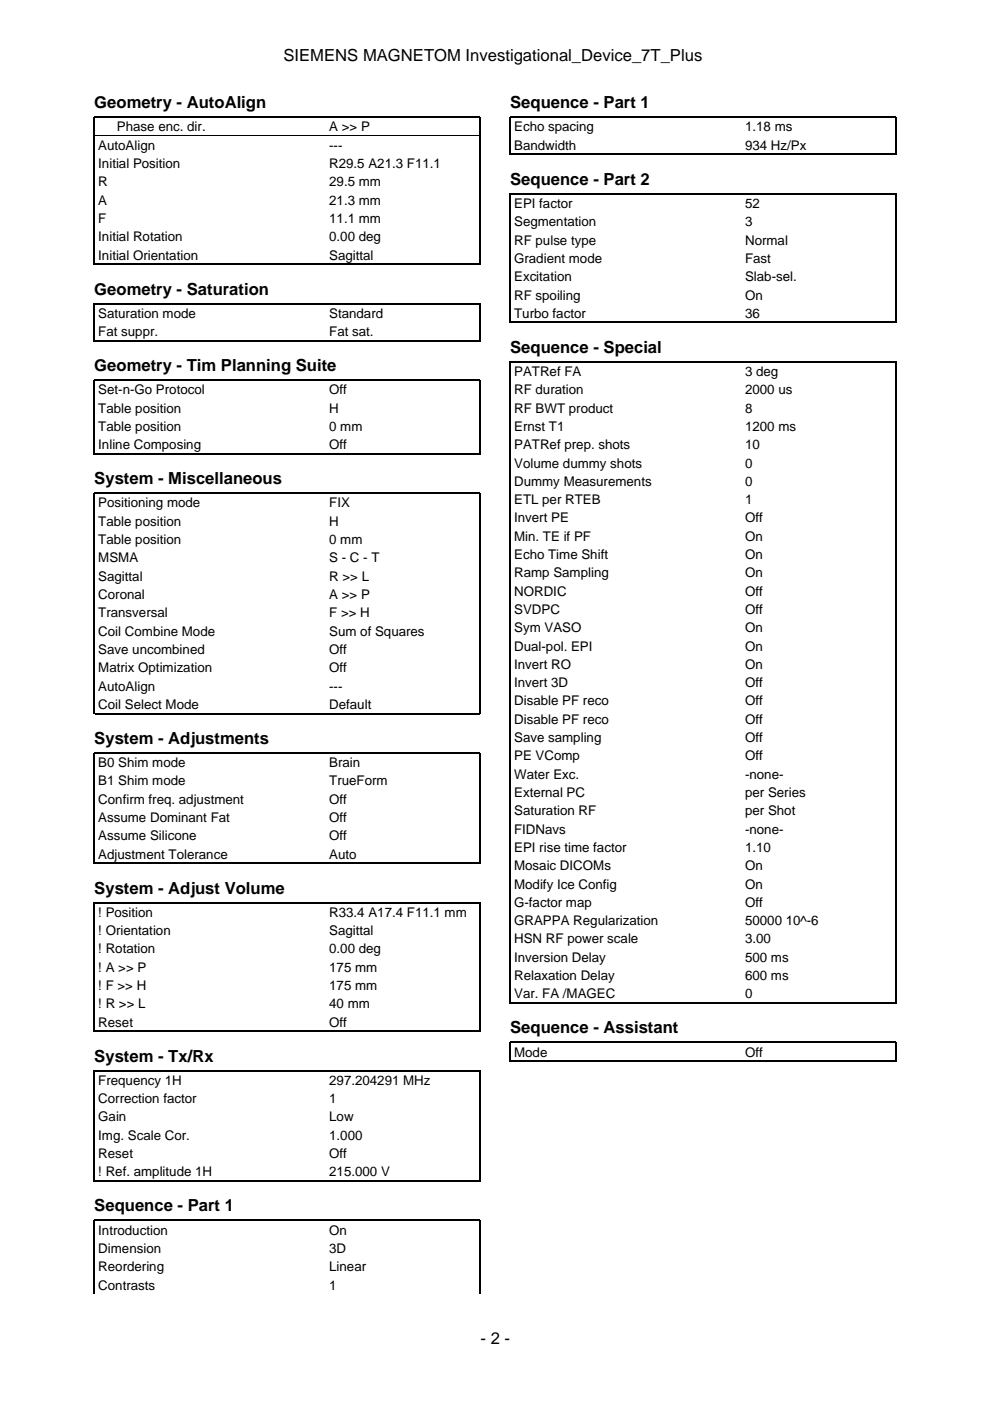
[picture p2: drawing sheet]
<svg xmlns="http://www.w3.org/2000/svg" width="210mm" height="297mm" viewBox="0 0 210 297" stroke-linecap="round" stroke-linejoin="round" font-family="sans-serif">
<defs><g id="words">
<g font-size="3.5">
<text x="60.1" y="12.9">SIEMENS MAGNETOM Investigational_Device_7T_Plus</text>
<text x="20" y="22.9">Geometry - AutoAlign</text>
<text x="108.2" y="22.9">Sequence - Part 1</text>
<text x="108.2" y="39.2">Sequence - Part 2</text>
<text x="20" y="62.4">Geometry - Saturation</text>
<text x="108.2" y="74.8">Sequence - Special</text>
<text x="20" y="78.7">Geometry - Tim Planning Suite</text>
<text x="20" y="102.7">System - Miscellaneous</text>
<text x="20" y="157.7">System - Adjustments</text>
<text x="20" y="189.4">System - Adjust Volume</text>
<text x="108.2" y="219.1">Sequence - Assistant</text>
<text x="20" y="225.1">System - Tx/Rx</text>
<text x="20" y="256.8">Sequence - Part 1</text>
<text x="101.9" y="284.9">- 2 -</text>
</g>
<g font-size="2.8">
<text x="24.8" y="27.9">Phase enc. dir.</text>
<text x="69.8" y="27.9">A &gt;&gt; P</text>
<text x="109" y="27.9">Echo spacing</text>
<text x="158" y="27.9">1.18 ms</text>
<text x="20.8" y="31.7">AutoAlign</text>
<text x="20.8" y="35.6">Initial Position</text>
<text x="69.8" y="31.7">---</text>
<text x="69.8" y="35.6">R29.5 A21.3 F11.1</text>
<text x="109" y="31.7">Bandwidth</text>
<text x="158" y="31.7">934 Hz/Px</text>
<text x="20.8" y="39.5">R</text>
<text x="69.8" y="39.5">29.5 mm</text>
<text x="20.8" y="43.4">A</text>
<text x="20.8" y="47.3">F</text>
<text x="69.8" y="43.4">21.3 mm</text>
<text x="69.8" y="47.3">11.1 mm</text>
<text x="109" y="44.1">EPI factor</text>
<text x="109" y="48">Segmentation</text>
<text x="158" y="44.1">52</text>
<text x="158" y="48">3</text>
<text x="20.8" y="51.2">Initial Rotation</text>
<text x="69.8" y="51.2">0.00 deg</text>
<text x="109" y="51.9">RF pulse type</text>
<text x="158" y="51.9">Normal</text>
<text x="20.8" y="55">Initial Orientation</text>
<text x="69.8" y="55">Sagittal</text>
<text x="109" y="55.7">Gradient mode</text>
<text x="109" y="59.6">Excitation</text>
<text x="158" y="55.7">Fast</text>
<text x="158" y="59.6">Slab-sel.</text>
<text x="109" y="63.5">RF spoiling</text>
<text x="158" y="63.5">On</text>
<text x="20.8" y="67.4">Saturation mode</text>
<text x="20.8" y="71.3">Fat suppr.</text>
<text x="69.8" y="67.4">Standard</text>
<text x="69.8" y="71.3">Fat sat.</text>
<text x="109" y="67.4">Turbo factor</text>
<text x="158" y="67.4">36</text>
<text x="20.8" y="83.6">Set-n-Go Protocol</text>
<text x="69.8" y="83.6">Off</text>
<text x="109" y="79.7">PATRef FA</text>
<text x="109" y="83.6">RF duration</text>
<text x="158" y="79.7">3 deg</text>
<text x="158" y="83.6">2000 us</text>
<text x="20.8" y="87.5">Table position</text>
<text x="69.8" y="87.5">H</text>
<text x="109" y="87.5">RF BWT product</text>
<text x="158" y="87.5">8</text>
<text x="20.8" y="91.4">Table position</text>
<text x="20.8" y="95.2">Inline Composing</text>
<text x="69.8" y="91.4">0 mm</text>
<text x="69.8" y="95.2">Off</text>
<text x="109" y="91.4">Ernst T1</text>
<text x="109" y="95.2">PATRef prep. shots</text>
<text x="158" y="91.4">1200 ms</text>
<text x="158" y="95.2">10</text>
<text x="109" y="99.1">Volume dummy shots</text>
<text x="158" y="99.1">0</text>
<text x="20.8" y="107.6">Positioning mode</text>
<text x="69.8" y="107.6">FIX</text>
<text x="109" y="103">Dummy Measurements</text>
<text x="109" y="106.9">ETL per RTEB</text>
<text x="158" y="103">0</text>
<text x="158" y="106.9">1</text>
<text x="20.8" y="111.5">Table position</text>
<text x="69.8" y="111.5">H</text>
<text x="109" y="110.8">Invert PE</text>
<text x="158" y="110.8">Off</text>
<text x="20.8" y="115.4">Table position</text>
<text x="20.8" y="119.2">MSMA</text>
<text x="69.8" y="115.4">0 mm</text>
<text x="69.8" y="119.2">S - C - T</text>
<text x="109" y="114.7">Min. TE if PF</text>
<text x="109" y="118.5">Echo Time Shift</text>
<text x="158" y="114.7">On</text>
<text x="158" y="118.5">On</text>
<text x="20.8" y="123.1">Sagittal</text>
<text x="69.8" y="123.1">R &gt;&gt; L</text>
<text x="109" y="122.4">Ramp Sampling</text>
<text x="158" y="122.4">On</text>
<text x="20.8" y="127">Coronal</text>
<text x="20.8" y="130.9">Transversal</text>
<text x="69.8" y="127">A &gt;&gt; P</text>
<text x="69.8" y="130.9">F &gt;&gt; H</text>
<text x="109" y="126.3">NORDIC</text>
<text x="109" y="130.2">SVDPC</text>
<text x="158" y="126.3">Off</text>
<text x="158" y="130.2">Off</text>
<text x="20.8" y="134.8">Coil Combine Mode</text>
<text x="69.8" y="134.8">Sum of Squares</text>
<text x="109" y="134.1">Sym VASO</text>
<text x="109" y="137.9">Dual-pol. EPI</text>
<text x="158" y="134.1">On</text>
<text x="158" y="137.9">On</text>
<text x="20.8" y="138.6">Save uncombined</text>
<text x="20.8" y="142.5">Matrix Optimization</text>
<text x="69.8" y="138.6">Off</text>
<text x="69.8" y="142.5">Off</text>
<text x="109" y="141.8">Invert RO</text>
<text x="158" y="141.8">On</text>
<text x="20.8" y="146.4">AutoAlign</text>
<text x="69.8" y="146.4">---</text>
<text x="109" y="145.7">Invert 3D</text>
<text x="109" y="149.6">Disable PF reco</text>
<text x="158" y="145.7">Off</text>
<text x="158" y="149.6">Off</text>
<text x="20.8" y="150.3">Coil Select Mode</text>
<text x="69.8" y="150.3">Default</text>
<text x="109" y="153.5">Disable PF reco</text>
<text x="158" y="153.5">Off</text>
<text x="109" y="157.3">Save sampling</text>
<text x="109" y="161.2">PE VComp</text>
<text x="158" y="157.3">Off</text>
<text x="158" y="161.2">Off</text>
<text x="20.8" y="162.6">B0 Shim mode</text>
<text x="20.8" y="166.5">B1 Shim mode</text>
<text x="69.8" y="162.6">Brain</text>
<text x="69.8" y="166.5">TrueForm</text>
<text x="109" y="165.1">Water Exc.</text>
<text x="158" y="165.1">-none-</text>
<text x="20.8" y="170.4">Confirm freq. adjustment</text>
<text x="69.8" y="170.4">Off</text>
<text x="109" y="169">External PC</text>
<text x="109" y="172.9">Saturation RF</text>
<text x="158" y="169">per Series</text>
<text x="158" y="172.9">per Shot</text>
<text x="20.8" y="174.3">Assume Dominant Fat</text>
<text x="20.8" y="178.2">Assume Silicone</text>
<text x="69.8" y="174.3">Off</text>
<text x="69.8" y="178.2">Off</text>
<text x="109" y="176.7">FIDNavs</text>
<text x="158" y="176.7">-none-</text>
<text x="20.8" y="182">Adjustment Tolerance</text>
<text x="69.8" y="182">Auto</text>
<text x="109" y="180.6">EPI rise time factor</text>
<text x="109" y="184.5">Mosaic DICOMs</text>
<text x="158" y="180.6">1.10</text>
<text x="158" y="184.5">On</text>
<text x="109" y="188.4">Modify Ice Config</text>
<text x="158" y="188.4">On</text>
<text x="20.8" y="194.4">! Position</text>
<text x="69.8" y="194.4">R33.4 A17.4 F11.1 mm</text>
<text x="109" y="192.3">G-factor map</text>
<text x="109" y="196.1">GRAPPA Regularization</text>
<text x="158" y="192.3">Off</text>
<text x="158" y="196.1">50000 10^-6</text>
<text x="20.8" y="198.3">! Orientation</text>
<text x="20.8" y="202.1">! Rotation</text>
<text x="69.8" y="198.3">Sagittal</text>
<text x="69.8" y="202.1">0.00 deg</text>
<text x="109" y="200">HSN RF power scale</text>
<text x="109" y="203.9">Inversion Delay</text>
<text x="158" y="200">3.00</text>
<text x="158" y="203.9">500 ms</text>
<text x="20.8" y="206">! A &gt;&gt; P</text>
<text x="20.8" y="209.9">! F &gt;&gt; H</text>
<text x="69.8" y="206">175 mm</text>
<text x="69.8" y="209.9">175 mm</text>
<text x="109" y="207.8">Relaxation Delay</text>
<text x="158" y="207.8">600 ms</text>
<text x="20.8" y="213.8">! R &gt;&gt; L</text>
<text x="69.8" y="213.8">40 mm</text>
<text x="109" y="211.7">Var. FA /MAGEC</text>
<text x="158" y="211.7">0</text>
<text x="20.8" y="217.7">Reset</text>
<text x="69.8" y="217.7">Off</text>
<text x="109" y="224">Mode</text>
<text x="158" y="224">Off</text>
<text x="20.8" y="230">Frequency 1H</text>
<text x="20.8" y="233.9">Correction factor</text>
<text x="69.8" y="230">297.204291 MHz</text>
<text x="69.8" y="233.9">1</text>
<text x="20.8" y="237.8">Gain</text>
<text x="69.8" y="237.8">Low</text>
<text x="20.8" y="241.7">Img. Scale Cor.</text>
<text x="20.8" y="245.5">Reset</text>
<text x="69.8" y="241.7">1.000</text>
<text x="69.8" y="245.5">Off</text>
<text x="20.8" y="249.4">! Ref. amplitude 1H</text>
<text x="69.8" y="249.4">215.000 V</text>
<text x="20.8" y="261.8">Introduction</text>
<text x="69.8" y="261.8">On</text>
<text x="20.8" y="265.6">Dimension</text>
<text x="20.8" y="269.5">Reordering</text>
<text x="69.8" y="265.6">3D</text>
<text x="69.8" y="269.5">Linear</text>
<text x="20.8" y="273.4">Contrasts</text>
<text x="69.8" y="273.4">1</text>
</g>
</g></defs>
<g fill="none" stroke="#000" stroke-width=".26">
<path d="M108.2 32.9v-8.1h81.8v8.1M108.3 32.7h81.6M20 56.2v-31.4h81.8v31.4M20.1 56h81.6M20 72.4v-8h81.8v8M20.1 72.3h81.6M108.2 68.5v-27.4h81.8v27.4M108.3 68.4h81.6M20 96.4v-15.8h81.8v15.8M20.1 96.3h81.6M20 151.4v-46.8h81.8v46.8M20.1 151.3h81.6"/>
<path d="M20 183.2v-23.6h81.8v23.6M20.1 183h81.6M20 218.8v-27.4h81.8v27.4M20.1 218.7h81.6M108.2 212.8v-136.1h81.8v136.1M108.3 212.7h81.6M108.2 225.1v-4.1h81.8v4.1M108.3 225h81.6M20 250.6v-23.6h81.8v23.6M20.1 250.4h81.6M20 274.3v-15.5h81.8v15.5"/>
</g>
<path d="M20.1 28.7h81.6" fill="none" stroke="#000" stroke-width=".21"/>
<use href="#words"/>
</svg>
